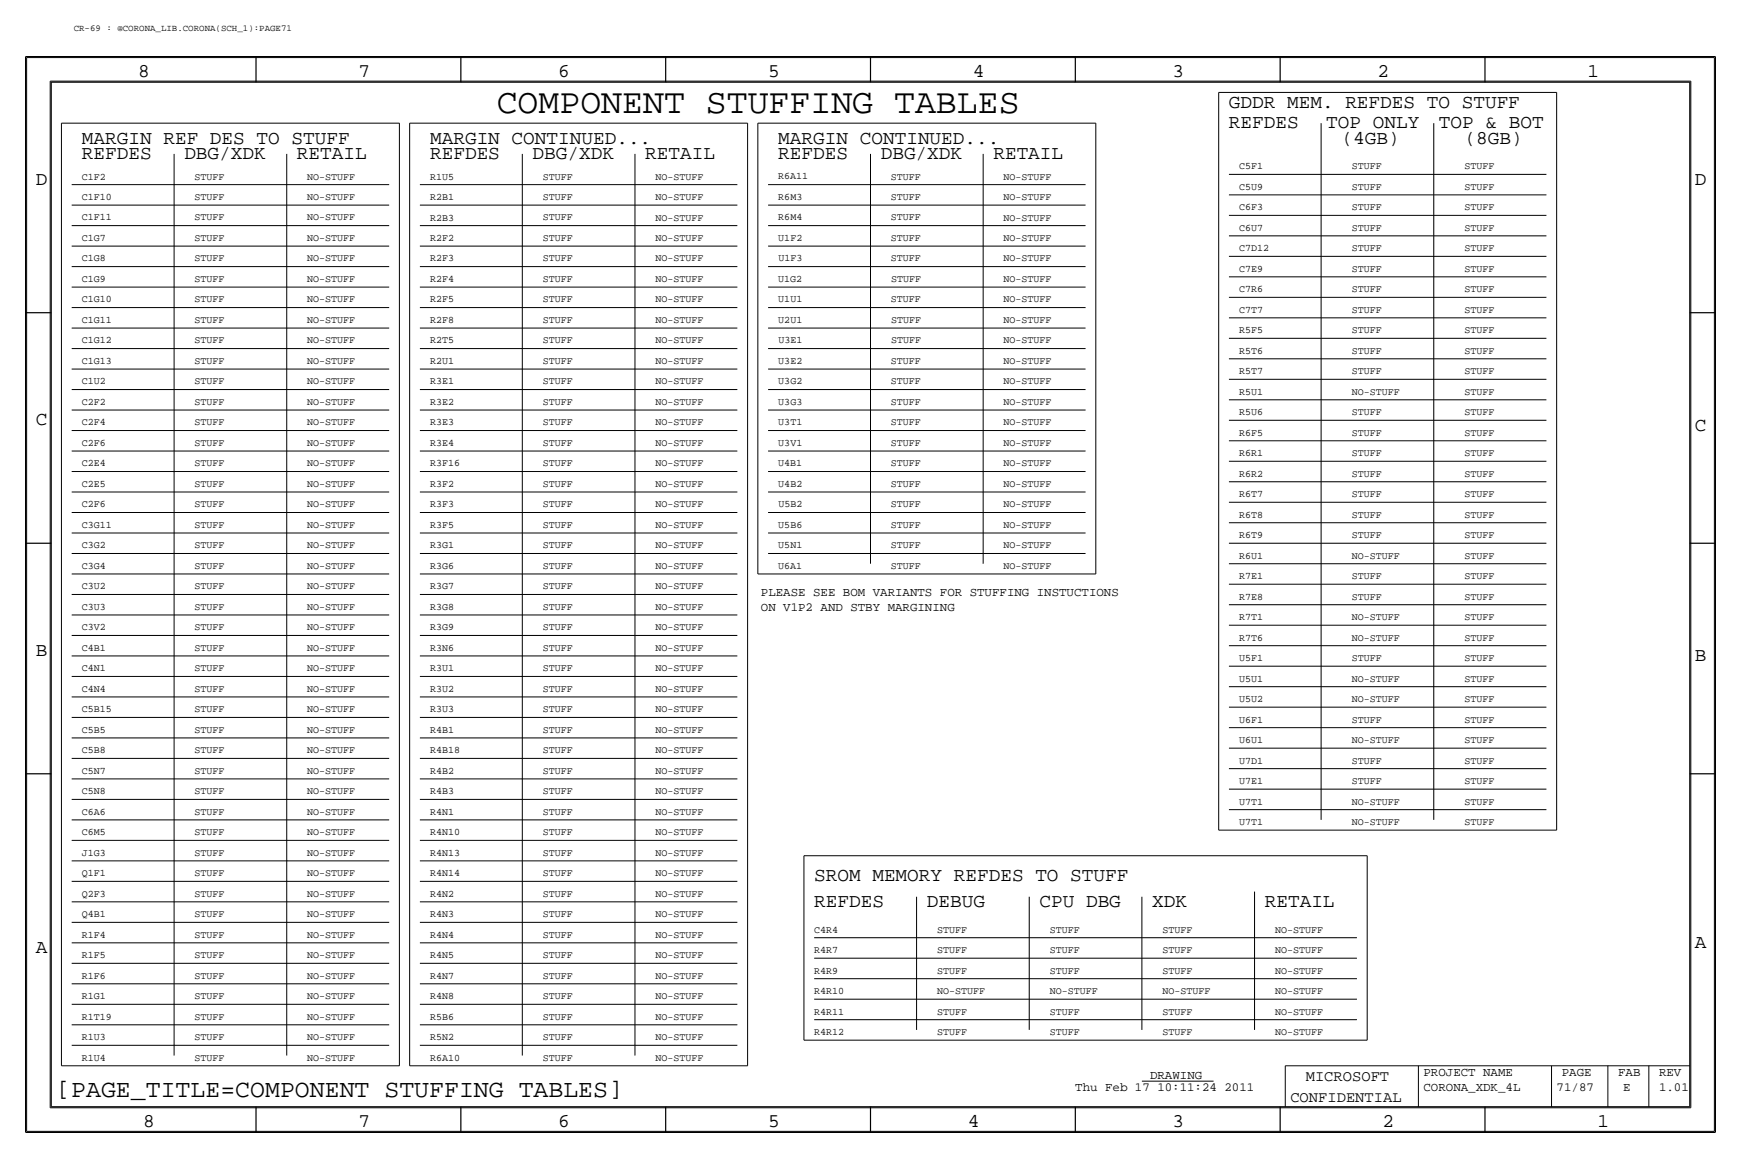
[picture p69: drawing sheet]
<svg xmlns="http://www.w3.org/2000/svg" width="432mm" height="287mm" viewBox="0 0 432 287" stroke-linecap="round" stroke-linejoin="round" font-family="sans-serif">
<defs><g id="words">
<text font-size="8.6" x="123.2" y="28">COMPONENT STUFFING TABLES</text>
<text font-size="6.2" x="14" y="271.8">[PAGE_TITLE=COMPONENT STUFFING TABLES]</text>
<g font-size="4.8">
<text x="34.3" y="19.1">8</text>
<text x="88.9" y="19.1">7</text>
<text x="138.4" y="19.1">6</text>
<text x="190.5" y="19.1">5</text>
<text x="241.3" y="19.1">4</text>
<text x="290.8" y="19.1">3</text>
<text x="341.6" y="19.1">2</text>
<text x="393.7" y="19.1">1</text>
<text x="304.8" y="26.7">GDDR MEM. REFDES TO STUFF</text>
<text x="20.3" y="35.6">MARGIN REF DES TO STUFF</text>
<text x="106.7" y="35.6">MARGIN CONTINUED...</text>
<text x="193" y="35.6">MARGIN CONTINUED...</text>
<text x="304.8" y="31.8">REFDES</text>
<text x="328.9" y="31.8">TOP ONLY</text>
<text x="332.7" y="35.6">(4GB)</text>
<text x="356.9" y="31.8">TOP &amp; BOT</text>
<text x="363.2" y="35.6">(8GB)</text>
<text x="20.3" y="39.4">REFDES</text>
<text x="45.7" y="39.4">DBG/XDK</text>
<text x="73.7" y="39.4">RETAIL</text>
<text x="106.7" y="39.4">REFDES</text>
<text x="132.1" y="39.4">DBG/XDK</text>
<text x="160" y="39.4">RETAIL</text>
<text x="193" y="39.4">REFDES</text>
<text x="218.4" y="39.4">DBG/XDK</text>
<text x="246.4" y="39.4">RETAIL</text>
<text x="8.9" y="45.8">D</text>
<text x="420.4" y="45.8">D</text>
<text x="8.9" y="105.5">C</text>
<text x="420.4" y="106.7">C</text>
<text x="8.9" y="162.6">B</text>
<text x="420.4" y="163.9">B</text>
<text x="201.9" y="218.5">SROM MEMORY REFDES TO STUFF</text>
<text x="201.9" y="224.8">REFDES</text>
<text x="229.9" y="224.8">DEBUG</text>
<text x="257.8" y="224.8">CPU DBG</text>
<text x="285.8" y="224.8">XDK</text>
<text x="313.7" y="224.8">RETAIL</text>
<text x="8.9" y="236.3">A</text>
<text x="420.4" y="235">A</text>
<text x="35.5" y="279.4">8</text>
<text x="88.9" y="279.4">7</text>
<text x="138.4" y="279.4">6</text>
<text x="190.5" y="279.4">5</text>
<text x="240" y="279.4">4</text>
<text x="290.8" y="279.4">3</text>
<text x="342.9" y="279.4">2</text>
<text x="396.2" y="279.4">1</text>
</g>
<g font-size="3.8">
<text x="323.9" y="268">MICROSOFT</text>
<text x="320" y="273.1">CONFIDENTIAL</text>
</g>
<g font-size="3.1">
<text x="188.7" y="147.8">PLEASE SEE BOM VARIANTS FOR STUFFING INSTUCTIONS</text>
<text x="188.7" y="151.6">ON V1P2 AND STBY MARGINING</text>
<text x="285.2" y="267.5">DRAWING</text>
<text x="353.1" y="266.8">PROJECT NAME</text>
<text x="387.3" y="266.8">PAGE</text>
<text x="401.3" y="266.8">FAB</text>
<text x="411.5" y="266.8">REV</text>
<text x="266.7" y="270.6">Thu Feb 17 10:11:24 2011</text>
<text x="353.1" y="270.6">CORONA_XDK_4L</text>
<text x="386.1" y="270.6">71/87</text>
<text x="402.6" y="270.6">E</text>
<text x="411.5" y="270.6">1.01</text>
</g>
<g font-size="2.5">
<text x="307.3" y="42">C5F1</text>
<text x="335.3" y="42">STUFF</text>
<text x="363.2" y="42">STUFF</text>
<text x="20.3" y="44.5">C1F2</text>
<text x="48.3" y="44.5">STUFF</text>
<text x="76.2" y="44.5">NO-STUFF</text>
<text x="106.7" y="44.5">R1U5</text>
<text x="134.6" y="44.5">STUFF</text>
<text x="162.6" y="44.5">NO-STUFF</text>
<text x="193" y="44.5">R6A11</text>
<text x="221" y="44.5">STUFF</text>
<text x="248.9" y="44.5">NO-STUFF</text>
<text x="307.3" y="47">C5U9</text>
<text x="335.3" y="47">STUFF</text>
<text x="363.2" y="47">STUFF</text>
<text x="20.3" y="49.6">C1F10</text>
<text x="48.3" y="49.6">STUFF</text>
<text x="76.2" y="49.6">NO-STUFF</text>
<text x="106.7" y="49.6">R2B1</text>
<text x="134.6" y="49.6">STUFF</text>
<text x="162.6" y="49.6">NO-STUFF</text>
<text x="193" y="49.6">R6M3</text>
<text x="221" y="49.6">STUFF</text>
<text x="248.9" y="49.6">NO-STUFF</text>
<text x="307.3" y="52.1">C6F3</text>
<text x="335.3" y="52.1">STUFF</text>
<text x="363.2" y="52.1">STUFF</text>
<text x="20.3" y="59.7">C1G7</text>
<text x="20.3" y="54.6">C1F11</text>
<text x="48.3" y="54.7">STUFF</text>
<text x="48.3" y="59.7">STUFF</text>
<text x="76.2" y="59.7">NO-STUFF</text>
<text x="76.2" y="54.7">NO-STUFF</text>
<text x="106.7" y="59.7">R2F2</text>
<text x="106.7" y="54.7">R2B3</text>
<text x="134.6" y="59.7">STUFF</text>
<text x="134.6" y="54.7">STUFF</text>
<text x="162.6" y="54.7">NO-STUFF</text>
<text x="162.6" y="59.7">NO-STUFF</text>
<text x="193" y="54.7">R6M4</text>
<text x="193" y="59.7">U1F2</text>
<text x="221" y="54.7">STUFF</text>
<text x="221" y="59.7">STUFF</text>
<text x="248.9" y="54.7">NO-STUFF</text>
<text x="248.9" y="59.7">NO-STUFF</text>
<text x="307.3" y="57.2">C6U7</text>
<text x="335.3" y="57.2">STUFF</text>
<text x="363.2" y="57.2">STUFF</text>
<text x="20.3" y="64.8">C1G8</text>
<text x="48.3" y="64.8">STUFF</text>
<text x="76.2" y="64.8">NO-STUFF</text>
<text x="106.7" y="64.8">R2F3</text>
<text x="134.6" y="64.8">STUFF</text>
<text x="162.6" y="64.8">NO-STUFF</text>
<text x="193" y="64.8">U1F3</text>
<text x="221" y="64.8">STUFF</text>
<text x="248.9" y="64.8">NO-STUFF</text>
<text x="307.3" y="62.3">C7D12</text>
<text x="335.3" y="62.3">STUFF</text>
<text x="363.2" y="62.3">STUFF</text>
<text x="20.3" y="69.9">C1G9</text>
<text x="48.3" y="69.9">STUFF</text>
<text x="76.2" y="69.9">NO-STUFF</text>
<text x="106.7" y="69.9">R2F4</text>
<text x="134.6" y="69.9">STUFF</text>
<text x="162.6" y="69.9">NO-STUFF</text>
<text x="193" y="69.9">U1G2</text>
<text x="221" y="69.9">STUFF</text>
<text x="248.9" y="69.9">NO-STUFF</text>
<text x="307.3" y="67.4">C7E9</text>
<text x="335.3" y="67.4">STUFF</text>
<text x="363.2" y="67.4">STUFF</text>
<text x="20.3" y="75">C1G10</text>
<text x="48.3" y="75">STUFF</text>
<text x="76.2" y="75">NO-STUFF</text>
<text x="106.7" y="75">R2F5</text>
<text x="134.6" y="75">STUFF</text>
<text x="162.6" y="75">NO-STUFF</text>
<text x="193" y="75">U1U1</text>
<text x="221" y="75">STUFF</text>
<text x="248.9" y="75">NO-STUFF</text>
<text x="307.3" y="72.4">C7R6</text>
<text x="307.3" y="77.5">C7T7</text>
<text x="335.3" y="72.4">STUFF</text>
<text x="335.3" y="77.5">STUFF</text>
<text x="363.2" y="72.4">STUFF</text>
<text x="363.2" y="77.5">STUFF</text>
<text x="20.3" y="80.1">C1G11</text>
<text x="48.3" y="80">STUFF</text>
<text x="76.2" y="80.1">NO-STUFF</text>
<text x="106.7" y="80.1">R2F8</text>
<text x="134.6" y="80.1">STUFF</text>
<text x="162.6" y="80.1">NO-STUFF</text>
<text x="193" y="80.1">U2U1</text>
<text x="221" y="80.1">STUFF</text>
<text x="248.9" y="80.1">NO-STUFF</text>
<text x="307.3" y="82.6">R5F5</text>
<text x="335.3" y="82.6">STUFF</text>
<text x="363.2" y="82.6">STUFF</text>
<text x="20.3" y="85.1">C1G12</text>
<text x="48.3" y="85.1">STUFF</text>
<text x="76.2" y="85.1">NO-STUFF</text>
<text x="106.7" y="85.1">R2T5</text>
<text x="134.6" y="85.1">STUFF</text>
<text x="162.6" y="85.1">NO-STUFF</text>
<text x="193" y="85.1">U3E1</text>
<text x="221" y="85.1">STUFF</text>
<text x="248.9" y="85.1">NO-STUFF</text>
<text x="307.3" y="87.7">R5T6</text>
<text x="335.3" y="87.7">STUFF</text>
<text x="363.2" y="87.7">STUFF</text>
<text x="20.3" y="95.3">C1U2</text>
<text x="20.3" y="90.2">C1G13</text>
<text x="48.3" y="90.2">STUFF</text>
<text x="48.3" y="95.3">STUFF</text>
<text x="76.2" y="90.2">NO-STUFF</text>
<text x="76.2" y="95.3">NO-STUFF</text>
<text x="106.7" y="95.3">R3E1</text>
<text x="106.7" y="90.2">R2U1</text>
<text x="134.6" y="95.3">STUFF</text>
<text x="134.6" y="90.2">STUFF</text>
<text x="162.6" y="90.2">NO-STUFF</text>
<text x="162.6" y="95.3">NO-STUFF</text>
<text x="193" y="90.2">U3E2</text>
<text x="193" y="95.3">U3G2</text>
<text x="221" y="95.3">STUFF</text>
<text x="221" y="90.2">STUFF</text>
<text x="248.9" y="95.3">NO-STUFF</text>
<text x="248.9" y="90.2">NO-STUFF</text>
<text x="307.3" y="92.8">R5T7</text>
<text x="335.3" y="92.8">STUFF</text>
<text x="363.2" y="92.8">STUFF</text>
<text x="20.3" y="100.4">C2F2</text>
<text x="48.3" y="100.4">STUFF</text>
<text x="76.2" y="100.4">NO-STUFF</text>
<text x="106.7" y="100.4">R3E2</text>
<text x="134.6" y="100.4">STUFF</text>
<text x="162.6" y="100.4">NO-STUFF</text>
<text x="193" y="100.4">U3G3</text>
<text x="221" y="100.4">STUFF</text>
<text x="248.9" y="100.4">NO-STUFF</text>
<text x="307.3" y="97.8">R5U1</text>
<text x="335.3" y="97.8">NO-STUFF</text>
<text x="363.2" y="97.8">STUFF</text>
<text x="20.3" y="105.5">C2F4</text>
<text x="48.3" y="105.5">STUFF</text>
<text x="76.2" y="105.5">NO-STUFF</text>
<text x="106.7" y="105.5">R3E3</text>
<text x="134.6" y="105.5">STUFF</text>
<text x="162.6" y="105.5">NO-STUFF</text>
<text x="193" y="105.5">U3T1</text>
<text x="221" y="105.5">STUFF</text>
<text x="248.9" y="105.5">NO-STUFF</text>
<text x="307.3" y="102.9">R5U6</text>
<text x="335.3" y="108">STUFF</text>
<text x="335.3" y="102.9">STUFF</text>
<text x="363.2" y="108">STUFF</text>
<text x="363.2" y="102.9">STUFF</text>
<text x="20.3" y="110.5">C2F6</text>
<text x="48.3" y="110.5">STUFF</text>
<text x="76.2" y="110.5">NO-STUFF</text>
<text x="106.7" y="110.5">R3E4</text>
<text x="134.6" y="110.5">STUFF</text>
<text x="162.6" y="110.5">NO-STUFF</text>
<text x="193" y="110.5">U3V1</text>
<text x="221" y="110.5">STUFF</text>
<text x="248.9" y="110.5">NO-STUFF</text>
<text x="307.3" y="113.1">R6R1</text>
<text x="307.3" y="108">R6F5</text>
<text x="335.3" y="113.1">STUFF</text>
<text x="363.2" y="113.1">STUFF</text>
<text x="20.3" y="115.6">C2E4</text>
<text x="48.3" y="115.6">STUFF</text>
<text x="76.2" y="115.6">NO-STUFF</text>
<text x="106.7" y="115.6">R3F16</text>
<text x="134.6" y="115.6">STUFF</text>
<text x="162.6" y="115.6">NO-STUFF</text>
<text x="193" y="115.6">U4B1</text>
<text x="221" y="115.6">STUFF</text>
<text x="248.9" y="115.6">NO-STUFF</text>
<text x="307.3" y="118.2">R6R2</text>
<text x="335.3" y="118.2">STUFF</text>
<text x="363.2" y="118.2">STUFF</text>
<text x="20.3" y="120.7">C2E5</text>
<text x="20.3" y="125.8">C2F6</text>
<text x="48.3" y="120.7">STUFF</text>
<text x="48.3" y="125.8">STUFF</text>
<text x="76.2" y="125.8">NO-STUFF</text>
<text x="76.2" y="120.7">NO-STUFF</text>
<text x="106.7" y="125.8">R3F3</text>
<text x="106.7" y="120.7">R3F2</text>
<text x="134.6" y="120.7">STUFF</text>
<text x="134.6" y="125.8">STUFF</text>
<text x="162.6" y="120.7">NO-STUFF</text>
<text x="162.6" y="125.8">NO-STUFF</text>
<text x="193" y="120.7">U4B2</text>
<text x="193" y="125.8">U5B2</text>
<text x="221" y="125.8">STUFF</text>
<text x="221" y="120.7">STUFF</text>
<text x="248.9" y="125.8">NO-STUFF</text>
<text x="248.9" y="120.7">NO-STUFF</text>
<text x="307.3" y="123.2">R6T7</text>
<text x="335.3" y="123.2">STUFF</text>
<text x="363.2" y="123.2">STUFF</text>
<text x="20.3" y="130.9">C3G11</text>
<text x="48.3" y="130.9">STUFF</text>
<text x="76.2" y="130.9">NO-STUFF</text>
<text x="106.7" y="130.9">R3F5</text>
<text x="134.6" y="130.9">STUFF</text>
<text x="162.6" y="130.9">NO-STUFF</text>
<text x="193" y="130.9">U5B6</text>
<text x="221" y="130.9">STUFF</text>
<text x="248.9" y="130.9">NO-STUFF</text>
<text x="307.3" y="128.3">R6T8</text>
<text x="335.3" y="128.3">STUFF</text>
<text x="363.2" y="128.3">STUFF</text>
<text x="20.3" y="135.9">C3G2</text>
<text x="48.3" y="135.9">STUFF</text>
<text x="76.2" y="135.9">NO-STUFF</text>
<text x="106.7" y="135.9">R3G1</text>
<text x="134.6" y="135.9">STUFF</text>
<text x="162.6" y="135.9">NO-STUFF</text>
<text x="193" y="135.9">U5N1</text>
<text x="221" y="135.9">STUFF</text>
<text x="248.9" y="136">NO-STUFF</text>
<text x="307.3" y="133.4">R6T9</text>
<text x="335.3" y="133.4">STUFF</text>
<text x="363.2" y="133.4">STUFF</text>
<text x="20.3" y="141">C3G4</text>
<text x="48.3" y="141">STUFF</text>
<text x="76.2" y="141">NO-STUFF</text>
<text x="106.7" y="141">R3G6</text>
<text x="134.6" y="141">STUFF</text>
<text x="162.6" y="141">NO-STUFF</text>
<text x="193" y="141">U6A1</text>
<text x="221" y="141">STUFF</text>
<text x="248.9" y="141">NO-STUFF</text>
<text x="307.3" y="143.6">R7E1</text>
<text x="307.3" y="138.5">R6U1</text>
<text x="335.3" y="143.6">STUFF</text>
<text x="335.3" y="138.5">NO-STUFF</text>
<text x="363.2" y="138.5">STUFF</text>
<text x="363.2" y="143.6">STUFF</text>
<text x="20.3" y="146.1">C3U2</text>
<text x="48.3" y="146.1">STUFF</text>
<text x="76.2" y="146.1">NO-STUFF</text>
<text x="106.7" y="146.1">R3G7</text>
<text x="134.6" y="146.1">STUFF</text>
<text x="162.6" y="146.1">NO-STUFF</text>
<text x="307.3" y="148.6">R7E8</text>
<text x="335.3" y="148.6">STUFF</text>
<text x="363.2" y="148.6">STUFF</text>
<text x="20.3" y="151.2">C3U3</text>
<text x="48.3" y="151.2">STUFF</text>
<text x="76.2" y="151.2">NO-STUFF</text>
<text x="106.7" y="151.2">R3G8</text>
<text x="134.6" y="151.2">STUFF</text>
<text x="162.6" y="151.2">NO-STUFF</text>
<text x="307.3" y="153.7">R7T1</text>
<text x="335.3" y="153.7">NO-STUFF</text>
<text x="363.2" y="153.7">STUFF</text>
<text x="20.3" y="156.3">C3V2</text>
<text x="20.3" y="161.3">C4B1</text>
<text x="48.3" y="156.3">STUFF</text>
<text x="48.3" y="161.3">STUFF</text>
<text x="76.2" y="161.3">NO-STUFF</text>
<text x="76.2" y="156.3">NO-STUFF</text>
<text x="106.7" y="161.3">R3N6</text>
<text x="106.7" y="156.3">R3G9</text>
<text x="134.6" y="161.3">STUFF</text>
<text x="134.6" y="156.3">STUFF</text>
<text x="162.6" y="156.3">NO-STUFF</text>
<text x="162.6" y="161.3">NO-STUFF</text>
<text x="307.3" y="158.8">R7T6</text>
<text x="335.3" y="158.8">NO-STUFF</text>
<text x="363.2" y="158.8">STUFF</text>
<text x="20.3" y="166.4">C4N1</text>
<text x="48.3" y="166.4">STUFF</text>
<text x="76.2" y="166.4">NO-STUFF</text>
<text x="106.7" y="166.4">R3U1</text>
<text x="134.6" y="166.4">STUFF</text>
<text x="162.6" y="166.4">NO-STUFF</text>
<text x="307.3" y="163.9">U5F1</text>
<text x="335.3" y="163.9">STUFF</text>
<text x="363.2" y="163.9">STUFF</text>
<text x="20.3" y="171.5">C4N4</text>
<text x="48.3" y="171.5">STUFF</text>
<text x="76.2" y="171.5">NO-STUFF</text>
<text x="106.7" y="171.5">R3U2</text>
<text x="134.6" y="171.5">STUFF</text>
<text x="162.6" y="171.5">NO-STUFF</text>
<text x="307.3" y="169">U5U1</text>
<text x="335.3" y="169">NO-STUFF</text>
<text x="363.2" y="169">STUFF</text>
<text x="20.3" y="176.6">C5B15</text>
<text x="48.3" y="176.6">STUFF</text>
<text x="76.2" y="176.6">NO-STUFF</text>
<text x="106.7" y="176.6">R3U3</text>
<text x="134.6" y="176.6">STUFF</text>
<text x="162.6" y="176.6">NO-STUFF</text>
<text x="307.3" y="179.1">U6F1</text>
<text x="307.3" y="174.1">U5U2</text>
<text x="335.3" y="179.1">STUFF</text>
<text x="335.3" y="174">NO-STUFF</text>
<text x="363.2" y="174">STUFF</text>
<text x="363.2" y="179.1">STUFF</text>
<text x="20.3" y="181.7">C5B5</text>
<text x="48.3" y="181.7">STUFF</text>
<text x="76.2" y="181.7">NO-STUFF</text>
<text x="106.7" y="181.7">R4B1</text>
<text x="134.6" y="181.7">STUFF</text>
<text x="162.6" y="181.7">NO-STUFF</text>
<text x="307.3" y="184.2">U6U1</text>
<text x="335.3" y="184.2">NO-STUFF</text>
<text x="363.2" y="184.2">STUFF</text>
<text x="20.3" y="186.7">C5B8</text>
<text x="20.3" y="191.8">C5N7</text>
<text x="48.3" y="186.7">STUFF</text>
<text x="48.3" y="191.8">STUFF</text>
<text x="76.2" y="186.7">NO-STUFF</text>
<text x="76.2" y="191.8">NO-STUFF</text>
<text x="106.7" y="191.8">R4B2</text>
<text x="106.7" y="186.7">R4B18</text>
<text x="134.6" y="191.8">STUFF</text>
<text x="134.6" y="186.7">STUFF</text>
<text x="162.6" y="191.8">NO-STUFF</text>
<text x="162.6" y="186.7">NO-STUFF</text>
<text x="307.3" y="189.3">U7D1</text>
<text x="335.3" y="189.3">STUFF</text>
<text x="363.2" y="189.3">STUFF</text>
<text x="20.3" y="196.9">C5N8</text>
<text x="48.3" y="196.9">STUFF</text>
<text x="76.2" y="196.9">NO-STUFF</text>
<text x="106.7" y="196.9">R4B3</text>
<text x="134.6" y="196.9">STUFF</text>
<text x="162.6" y="196.9">NO-STUFF</text>
<text x="307.3" y="194.4">U7E1</text>
<text x="335.3" y="194.4">STUFF</text>
<text x="363.2" y="194.4">STUFF</text>
<text x="20.3" y="202">C6A6</text>
<text x="48.3" y="202">STUFF</text>
<text x="76.2" y="202">NO-STUFF</text>
<text x="106.7" y="202">R4N1</text>
<text x="134.6" y="202">STUFF</text>
<text x="162.6" y="202">NO-STUFF</text>
<text x="307.3" y="199.5">U7T1</text>
<text x="335.3" y="199.5">NO-STUFF</text>
<text x="363.2" y="199.4">STUFF</text>
<text x="20.3" y="207.1">C6M5</text>
<text x="48.3" y="207">STUFF</text>
<text x="76.2" y="207">NO-STUFF</text>
<text x="106.7" y="207.1">R4N10</text>
<text x="134.6" y="207.1">STUFF</text>
<text x="162.6" y="207.1">NO-STUFF</text>
<text x="307.3" y="204.5">U7T1</text>
<text x="335.3" y="204.5">NO-STUFF</text>
<text x="363.2" y="204.5">STUFF</text>
<text x="20.3" y="212.1">J1G3</text>
<text x="48.3" y="212.1">STUFF</text>
<text x="76.2" y="212.1">NO-STUFF</text>
<text x="106.7" y="212.1">R4N13</text>
<text x="134.6" y="212.1">STUFF</text>
<text x="162.6" y="212.1">NO-STUFF</text>
<text x="20.3" y="217.2">Q1F1</text>
<text x="48.3" y="217.2">STUFF</text>
<text x="76.2" y="217.2">NO-STUFF</text>
<text x="106.7" y="217.2">R4N14</text>
<text x="134.6" y="217.2">STUFF</text>
<text x="162.6" y="217.2">NO-STUFF</text>
<text x="20.3" y="227.4">Q4B1</text>
<text x="20.3" y="222.3">Q2F3</text>
<text x="48.3" y="227.4">STUFF</text>
<text x="48.3" y="222.3">STUFF</text>
<text x="76.2" y="222.3">NO-STUFF</text>
<text x="76.2" y="227.4">NO-STUFF</text>
<text x="106.7" y="222.3">R4N2</text>
<text x="106.7" y="227.4">R4N3</text>
<text x="134.6" y="222.3">STUFF</text>
<text x="134.6" y="227.4">STUFF</text>
<text x="162.6" y="222.3">NO-STUFF</text>
<text x="162.6" y="227.4">NO-STUFF</text>
<text x="20.3" y="232.4">R1F4</text>
<text x="48.3" y="232.5">STUFF</text>
<text x="76.2" y="232.4">NO-STUFF</text>
<text x="106.7" y="232.5">R4N4</text>
<text x="134.6" y="232.5">STUFF</text>
<text x="162.6" y="232.5">NO-STUFF</text>
<text x="201.9" y="231.2">C4R4</text>
<text x="232.4" y="231.2">STUFF</text>
<text x="260.3" y="231.2">STUFF</text>
<text x="288.3" y="231.2">STUFF</text>
<text x="316.2" y="231.2">NO-STUFF</text>
<text x="20.3" y="237.5">R1F5</text>
<text x="48.3" y="237.5">STUFF</text>
<text x="76.2" y="237.5">NO-STUFF</text>
<text x="106.7" y="237.5">R4N5</text>
<text x="134.6" y="237.5">STUFF</text>
<text x="162.6" y="237.5">NO-STUFF</text>
<text x="201.9" y="236.3">R4R7</text>
<text x="232.4" y="236.3">STUFF</text>
<text x="260.3" y="236.3">STUFF</text>
<text x="288.3" y="236.3">STUFF</text>
<text x="316.2" y="236.3">NO-STUFF</text>
<text x="20.3" y="242.6">R1F6</text>
<text x="48.3" y="242.6">STUFF</text>
<text x="76.2" y="242.6">NO-STUFF</text>
<text x="106.7" y="242.6">R4N7</text>
<text x="134.6" y="242.6">STUFF</text>
<text x="162.6" y="242.6">NO-STUFF</text>
<text x="201.9" y="241.3">R4R9</text>
<text x="232.4" y="241.3">STUFF</text>
<text x="260.3" y="241.4">STUFF</text>
<text x="288.3" y="241.4">STUFF</text>
<text x="316.2" y="241.4">NO-STUFF</text>
<text x="20.3" y="247.7">R1G1</text>
<text x="48.3" y="247.7">STUFF</text>
<text x="76.2" y="247.7">NO-STUFF</text>
<text x="106.7" y="247.7">R4N8</text>
<text x="134.6" y="247.7">STUFF</text>
<text x="162.6" y="247.7">NO-STUFF</text>
<text x="201.9" y="251.5">R4R11</text>
<text x="201.9" y="246.4">R4R10</text>
<text x="232.4" y="251.5">STUFF</text>
<text x="232.4" y="246.4">NO-STUFF</text>
<text x="260.3" y="246.4">NO-STUFF</text>
<text x="260.3" y="251.5">STUFF</text>
<text x="288.3" y="251.5">STUFF</text>
<text x="288.3" y="246.4">NO-STUFF</text>
<text x="316.2" y="246.4">NO-STUFF</text>
<text x="316.2" y="251.5">NO-STUFF</text>
<text x="20.3" y="257.9">R1U3</text>
<text x="20.3" y="252.8">R1T19</text>
<text x="48.3" y="252.8">STUFF</text>
<text x="48.3" y="257.9">STUFF</text>
<text x="76.2" y="257.8">NO-STUFF</text>
<text x="76.2" y="252.8">NO-STUFF</text>
<text x="106.7" y="252.8">R5B6</text>
<text x="106.7" y="257.9">R5N2</text>
<text x="134.6" y="252.8">STUFF</text>
<text x="134.6" y="257.9">STUFF</text>
<text x="162.6" y="252.8">NO-STUFF</text>
<text x="162.6" y="257.9">NO-STUFF</text>
<text x="201.9" y="256.6">R4R12</text>
<text x="232.4" y="256.6">STUFF</text>
<text x="260.3" y="256.6">STUFF</text>
<text x="288.3" y="256.6">STUFF</text>
<text x="316.2" y="256.6">NO-STUFF</text>
<text x="20.3" y="262.9">R1U4</text>
<text x="48.3" y="262.9">STUFF</text>
<text x="76.2" y="262.9">NO-STUFF</text>
<text x="106.7" y="262.9">R6A10</text>
<text x="134.6" y="262.9">STUFF</text>
<text x="162.6" y="262.9">NO-STUFF</text>
</g>
<text font-size="2.3" x="18.3" y="7.7">CR-69 : @CORONA_LIB.CORONA(SCH_1):PAGE71</text>
</g></defs>
<!-- layer: Nets -->
<g fill="none" stroke="#000" stroke-width=".25">
<path d="M15.2 30.5h83.9zM15.2 30.5v233.7zM43.2 38.2v223.5zM71.1 38.2v223.5zM99.1 30.5v233.7zM101.6 30.5h83.8zM101.6 30.5v233.7zM129.5 38.2v223.5zM157.5 38.2v223.5zM185.4 30.5v233.7zM188 30.5h83.8zM188 30.5v111.8z"/>
<path d="M215.9 38.2v101.6zM243.8 38.2v101.6zM271.8 30.5v111.8zM302.3 22.9v182.9zM302.3 22.9h83.8zM327.7 30.5v172.8zM355.6 30.5v172.8zM386.1 22.9v182.9zM17.8 55.9h78.7zM17.8 45.8h78.7zM17.8 50.9h78.7zM104.1 50.9h78.8z"/>
<path d="M104.1 55.9h78.8zM104.1 45.8h78.8zM190.5 45.8h78.7zM190.5 50.9h78.7zM190.5 55.9h78.7zM304.8 58.5h78.7zM304.8 53.4h78.7zM304.8 48.3h78.7zM304.8 43.2h78.7zM17.8 61h78.7zM17.8 71.2h78.7zM17.8 76.3h78.7z"/>
<path d="M17.8 66.1h78.7zM104.1 66.1h78.8zM104.1 76.3h78.8zM104.1 61h78.8zM104.1 71.2h78.8zM190.5 76.3h78.7zM190.5 61h78.7zM190.5 66.1h78.7zM190.5 71.2h78.7zM304.8 78.8h78.7zM304.8 68.6h78.7zM304.8 63.6h78.7z"/>
<path d="M304.8 73.7h78.7zM17.8 91.5h78.7zM17.8 96.6h78.7zM17.8 86.4h78.7zM17.8 81.3h78.7zM104.1 96.6h78.8zM104.1 86.4h78.8zM104.1 81.3h78.8zM104.1 91.5h78.8zM190.5 96.6h78.7zM190.5 86.4h78.7zM190.5 81.3h78.7z"/>
<path d="M190.5 91.5h78.7zM304.8 99.1h78.7zM304.8 94h78.7zM304.8 89h78.7zM304.8 83.9h78.7zM17.8 101.7h78.7zM17.8 106.7h78.7zM17.8 111.8h78.7zM17.8 116.9h78.7zM104.1 101.7h78.8zM104.1 106.7h78.8zM104.1 116.9h78.8z"/>
<path d="M104.1 111.8h78.8zM190.5 116.9h78.7zM190.5 111.8h78.7zM190.5 106.7h78.7zM190.5 101.7h78.7zM304.8 114.4h78.7zM304.8 109.3h78.7zM304.8 104.2h78.7zM304.8 119.4h78.7zM17.8 132.1h78.7zM17.8 122h78.7zM17.8 127.1h78.7z"/>
<path d="M17.8 137.2h78.7zM104.1 132.1h78.8zM104.1 127.1h78.8zM104.1 122h78.8zM104.1 137.2h78.8zM190.5 137.2h78.7zM190.5 127.1h78.7zM190.5 122h78.7zM190.5 132.1h78.7zM304.8 139.8h78.7zM304.8 134.7h78.7zM304.8 129.6h78.7z"/>
<path d="M304.8 124.5h78.7zM17.8 142.3h78.7zM17.8 157.5h78.7zM17.8 147.4h78.7zM17.8 152.5h78.7zM104.1 152.5h78.8zM104.1 142.3h78.8zM104.1 157.5h78.8zM104.1 147.4h78.8zM188 142.3h83.8zM304.8 149.9h78.7zM304.8 144.8h78.7z"/>
<path d="M304.8 155h78.7zM17.8 162.6h78.7zM17.8 167.7h78.7zM17.8 172.8h78.7zM17.8 177.9h78.7zM104.1 172.8h78.8zM104.1 167.7h78.8zM104.1 162.6h78.8zM104.1 177.9h78.8zM304.8 170.2h78.7zM304.8 175.3h78.7zM304.8 165.2h78.7z"/>
<path d="M304.8 160.1h78.7zM17.8 182.9h78.7zM17.8 198.2h78.7zM17.8 193.1h78.7zM17.8 188h78.7zM104.1 193.1h78.8zM104.1 198.2h78.8zM104.1 182.9h78.8zM104.1 188h78.8zM304.8 195.6h78.7zM304.8 180.4h78.7zM304.8 190.6h78.7z"/>
<path d="M304.8 185.5h78.7zM17.8 208.3h78.7zM17.8 218.5h78.7zM17.8 213.4h78.7zM17.8 203.3h78.7zM104.1 203.3h78.8zM104.1 208.3h78.8zM104.1 213.4h78.8zM104.1 218.5h78.8zM199.4 212.1h139.7zM199.4 212.1v45.8zM302.3 205.8h83.8z"/>
<path d="M304.8 200.7h78.7zM339.1 212.1v45.8zM17.8 238.8h78.7zM17.8 228.7h78.7zM17.8 223.6h78.7zM17.8 233.7h78.7zM104.1 223.6h78.8zM104.1 228.7h78.8zM104.1 233.7h78.8zM104.1 238.8h78.8zM201.9 232.5h134.6zM201.9 237.5h134.6z"/>
<path d="M227.3 222.3v33zM255.3 222.3v33zM283.2 222.3v33zM311.1 221v34.3zM17.8 259.1h78.7zM17.8 254.1h78.7zM17.8 249h78.7zM17.8 243.9h78.7zM104.1 243.9h78.8zM104.1 249h78.8zM104.1 254.1h78.8zM104.1 259.1h78.8z"/>
<path d="M199.4 257.9h139.7zM201.9 252.8h134.6zM201.9 247.7h134.6zM201.9 242.6h134.6zM15.2 264.2h83.9zM101.6 264.2h83.8z"/>
</g>
<!-- layer: Components -->
<path d="M283.2 268h17.8z" fill="none" stroke="#000" stroke-width=".25"/>
<!-- layer: Page Border and Title Block -->
<g fill="none" stroke="#000" stroke-width=".3">
<path d="M6.3 14v266.7zM6.4 14h419zM63.5 14v6.4zM114.3 14v6.4zM165.1 14v6.4zM215.9 14v6.4zM266.7 14v6.4zM317.5 14v6.4zM368.3 14v6.4zM425.4 14v266.7zM12.7 20.4h406.4zM12.7 20.4v254z"/>
<path d="M419.1 20.4v254zM6.3 77.5h6.4zM419.1 77.5h6.3zM6.3 134.7h6.4zM419.1 134.7h6.3zM6.3 191.8h6.4zM419.1 191.8h6.3zM12.7 274.4h406.4zM63.5 274.4v6.3zM114.3 274.4v6.3zM165.1 274.4v6.3zM215.9 274.4v6.3z"/>
<path d="M266.7 274.4v6.3zM317.5 274.4v6.3zM368.3 274.4v6.3zM6.4 280.7h419z"/>
</g>
<g fill="none" stroke="#000" stroke-width=".25">
<path d="M6.6 14.3h418.6zM6.6 14.3v266.2zM425.2 14.3v266.2zM12.4 20.1v254.5zM12.4 20.1h407zM419.4 20.1v254.5zM12.4 274.6h407zM318.8 264.2v10.2zM318.8 264.2h100.3zM351.8 264.2v10.2zM384.8 264.2v10.2zM398.8 264.2v10.2z"/>
<path d="M408.9 264.2v10.2zM6.6 280.5h418.6z"/>
</g>
<use href="#words"/>
</svg>
